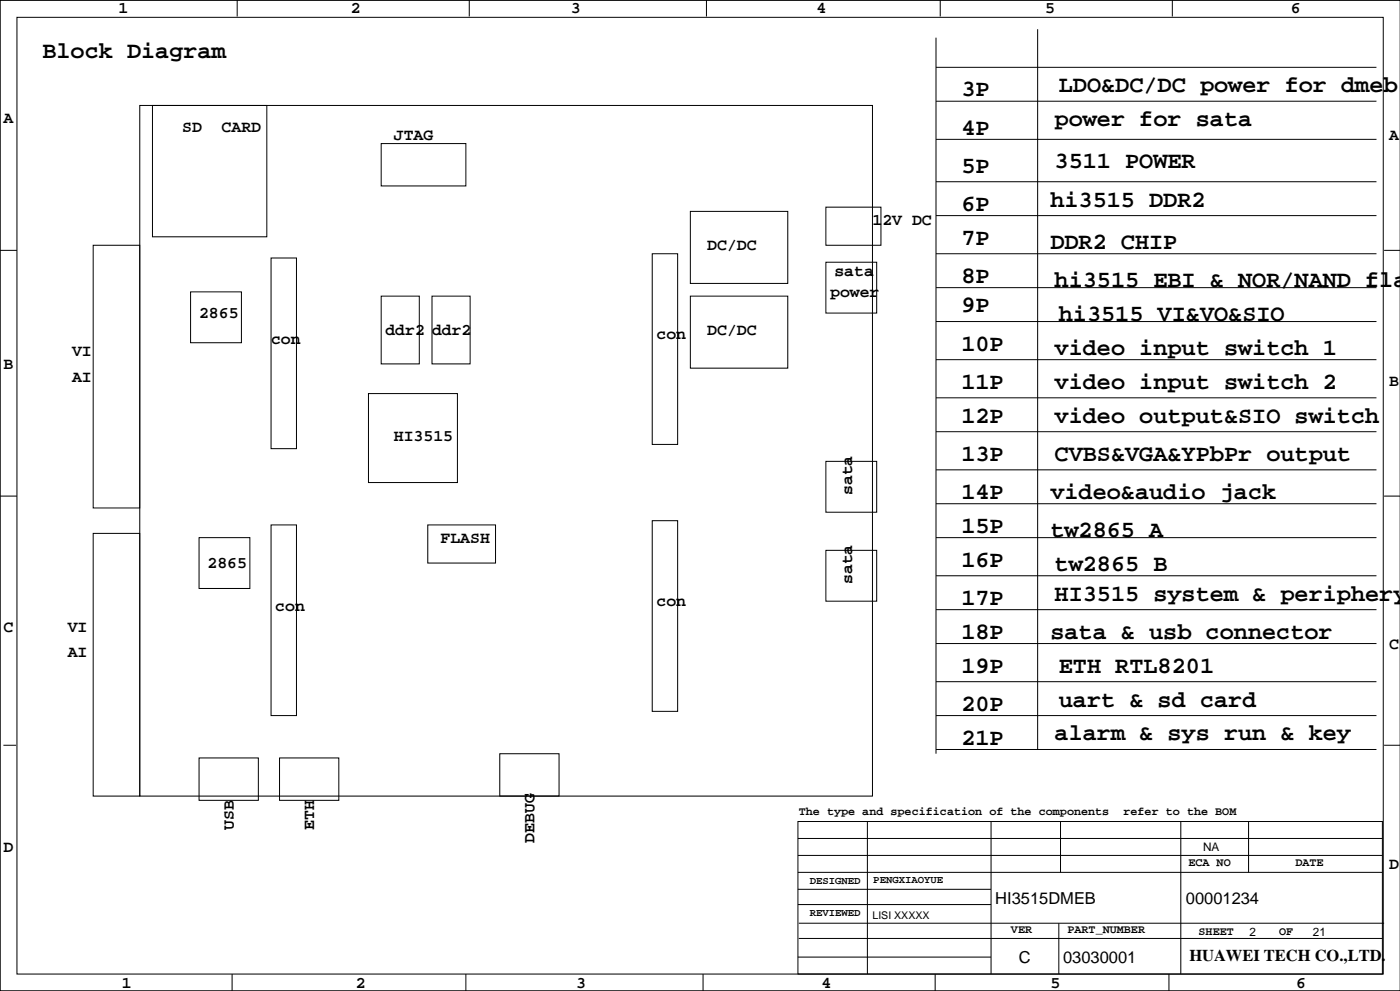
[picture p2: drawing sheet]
<svg xmlns="http://www.w3.org/2000/svg" width="420mm" height="297mm" viewBox="0 0 420 297" stroke-linecap="round" stroke-linejoin="round" font-family="sans-serif">
<defs><g id="words">
<g font-size="7.1">
<text x="12.7" y="17.5">Block Diagram</text>
<text x="288.3" y="28.9">3P</text>
<text x="317.5" y="27.6">LDO&amp;DC/DC power for dmeb</text>
<text x="288.3" y="40.3">4P</text>
<text x="316.2" y="37.8">power for sata</text>
<text x="288.3" y="51.8">5P</text>
<text x="316.2" y="50.5">3511 POWER</text>
<text x="288.3" y="63.2">6P</text>
<text x="315" y="61.9">hi3515 DDR2</text>
<text x="288.3" y="73.3">7P</text>
<text x="315" y="74.6">DDR2 CHIP</text>
<text x="288.3" y="84.8">8P</text>
<text x="316.2" y="86">hi3515 EBI &amp; NOR/NAND fla</text>
<text x="288.3" y="93.7">9P</text>
<text x="317.5" y="96.2">hi3515 VI&amp;VO&amp;SIO</text>
<text x="288.3" y="105.1">10P</text>
<text x="316.2" y="106.4">video input switch 1</text>
<text x="288.3" y="116.5">11P</text>
<text x="316.2" y="116.5">video input switch 2</text>
<text x="288.3" y="126.7">12P</text>
<text x="316.2" y="126.7">video output&amp;SIO switch</text>
<text x="288.3" y="138.1">13P</text>
<text x="316.2" y="138.1">CVBS&amp;VGA&amp;YPbPr output</text>
<text x="288.3" y="149.5">14P</text>
<text x="315" y="149.5">video&amp;audio jack</text>
<text x="288.3" y="159.7">15P</text>
<text x="315" y="161">tw2865 A</text>
<text x="288.3" y="169.9">16P</text>
<text x="316.2" y="171.1">tw2865 B</text>
<text x="288.3" y="181.3">17P</text>
<text x="316.2" y="180">HI3515 system &amp; periphery</text>
<text x="288.3" y="191.5">18P</text>
<text x="315" y="191.5">sata &amp; usb connector</text>
<text x="288.3" y="201.6">19P</text>
<text x="317.5" y="201.6">ETH RTL8201</text>
<text x="288.3" y="213">20P</text>
<text x="317.5" y="211.8">uart &amp; sd card</text>
<text x="316.2" y="221.9">alarm &amp; sys run &amp; key</text>
<text x="288.3" y="223.2">21P</text>
</g>
<g font-size="4.9">
<text x="35.6" y="3.9">1</text>
<text x="105.2" y="3.9">2</text>
<text x="171.2" y="3.9">3</text>
<text x="244.9" y="3.9">4</text>
<text x="313.4" y="3.9">5</text>
<text x="387.1" y="3.9">6</text>
<text x="1" y="36.9">A</text>
<text x="54.6" y="39.5">SD</text>
<text x="66.5" y="39.5">CARD</text>
<text x="118.1" y="42">JTAG</text>
<text x="416.6" y="42">A</text>
<text x="261.6" y="67.4">12V DC</text>
<text x="212.1" y="75">DC/DC</text>
<text x="250.2" y="82.7">sata</text>
<text x="248.9" y="89">power</text>
<text x="59.7" y="95.4">2865</text>
<text x="115.6" y="100.4">ddr2</text>
<text x="129.5" y="100.4">ddr2</text>
<text x="196.8" y="101.7">con</text>
<text x="212.1" y="100.4">DC/DC</text>
<text x="21.6" y="106.8">VI</text>
<text x="81.3" y="103">con</text>
<text x="1" y="110.6">B</text>
<text x="21.6" y="114.4">AI</text>
<text x="416.6" y="115.7">B</text>
<text x="118.1" y="132.2">HI3515</text>
<text x="255.5" y="148.4" transform="rotate(-90 255.5 148.4)">sata</text>
<text x="132.1" y="162.7">FLASH</text>
<text x="62.2" y="170.3">2865</text>
<text x="255.5" y="175.1" transform="rotate(-90 255.5 175.1)">sata</text>
<text x="82.5" y="183">con</text>
<text x="196.8" y="181.7">con</text>
<text x="1" y="189.3">C</text>
<text x="20.3" y="189.3">VI</text>
<text x="20.3" y="197">AI</text>
<text x="416.6" y="194.4">C</text>
<text x="70.1" y="248.8" transform="rotate(-90 70.1 248.8)">USB</text>
<text x="94.2" y="248.8" transform="rotate(-90 94.2 248.8)">ETH</text>
<text x="1" y="255.4">D</text>
<text x="160.3" y="252.6" transform="rotate(-90 160.3 252.6)">DEBUG</text>
<text x="416.6" y="260.5">D</text>
<text x="298.5" y="270.9">HI3515DMEB</text>
<text x="355.6" y="270.9">00001234</text>
<text x="305.6" y="288.7">C</text>
<text x="318.8" y="288.7">03030001</text>
<text x="356.6" y="288">HUAWEI TECH CO.,LTD.</text>
<text x="36.6" y="296">1</text>
<text x="106.7" y="296">2</text>
<text x="172.7" y="296">3</text>
<text x="246.4" y="296">4</text>
<text x="315" y="296">5</text>
<text x="388.6" y="296">6</text>
</g>
<g font-size="3.5">
<text x="239.5" y="244.2">The type and specification of the components</text>
<text x="336.9" y="244.2">refer to the BOM</text>
<text x="360.8" y="255.1">NA</text>
<text x="356.4" y="259.4">ECA NO</text>
<text x="388.5" y="259.4">DATE</text>
<text x="303.1" y="279.7">VER</text>
<text x="320.1" y="279.7">PART_NUMBER</text>
<text x="359.4" y="280.3">SHEET</text>
<text x="374.6" y="280.5">2</text>
<text x="383.5" y="280.3">OF</text>
<text x="393.7" y="280.5">21</text>
</g>
<g font-size="3.2">
<text x="242.8" y="264.9">DESIGNED</text>
<text x="261.9" y="264.7">PENGXIAOYUE</text>
<text x="242.8" y="274.5">REVIEWED</text>
<text x="261.6" y="275.3">LISI XXXXX</text>
</g>
</g></defs>
<g fill="none" stroke="#000" stroke-width=".3">
<path d="M0 -.1v297.1M71.1 0v4.9M140.7 0v4.9M211.8 0v4.9M281.9 0v4.9M351.5 0v4.9M5.1 5.2h409.7v286.8h-409.7zM280.7 11.3v214.6M311.1 8.7v215.9M419.9 .1h-419.9v296.9M41.9 31.6h219.7v207h-219.7zM45.7 31.6h34.3v39.4h-34.3z"/>
<path d="M280.7 20.2h132M280.7 30.3h132M114.3 43h25.4v12.7h-25.4zM280.7 54.5h132M280.7 41.8h132M0 75h5.1M27.9 73.5h14v78.8h-14zM81.3 77.3h7.6v57.2h-7.6zM195.6 76.1h7.6v57.1h-7.6zM207 63.4h29.2v21.5h-29.2zM247.6 62.1h16.6v11.4h-16.6zM247.6 78.6h15.3v15.2h-15.3z"/>
<path d="M280.7 64.6h132M280.7 76.1h132M415 75h4.9M57.1 87.5h15.3v15.2h-15.3zM114.3 88.8h11.4v20.3h-11.4zM129.5 88.8h11.5v20.3h-11.5zM207 88.8h29.2v21.5h-29.2zM280.7 86.2h132M280.7 96.4h132M110.5 118h26.7v26.6h-26.7zM280.7 107.8h132M280.7 119.2h132"/>
<path d="M247.6 138.3h15.3v15.2h-15.3zM280.7 129.4h132M0 148.7h5.1M27.9 159.9h14v78.7h-14zM81.3 157.3h7.6v57.2h-7.6zM128.3 157.3h20.3v11.5h-20.3zM195.6 156.1h7.6v57.1h-7.6zM280.7 140.8h132M280.7 151h132M415 148.7h4.9M59.7 161.1h15.2v15.3h-15.2zM247.6 165h15.3v15.2h-15.3z"/>
<path d="M280.7 172.6h132M280.7 161.1h132M280.7 182.7h132M280.7 192.9h132M280.7 214.5h132M280.7 204.3h132M1 223.4h3.8M59.7 227.2h17.8v12.7h-17.8zM83.8 227.2h17.8v12.7h-17.8zM149.9 225.9h17.7v12.7h-17.7zM280.7 224.6h132M415 223.4h4.9"/>
<path d="M239.3 246.2h175.2v45.8h-175.2zM239.3 251.3h175.2M239.3 256.4h175.2M260.1 246.2v45.8M297.2 246.2v45.8M318 246.2v15.3M354.1 246.2v45.8M374.4 246.2v15.3M239.3 266.6h57.9M239.3 261.5h175.2M239.3 271.1h57.9M239.5 276.7h175.5"/>
<path d="M317.5 276.7v15.3M0 297h419.9M69.6 292v5M139.7 292v5M210.8 292v5M239.3 286.9h57.9M239.5 281.3h175M280.4 292v5M350.5 292v5M383.5 287.4h.1"/>
</g>
<use href="#words"/>
</svg>
